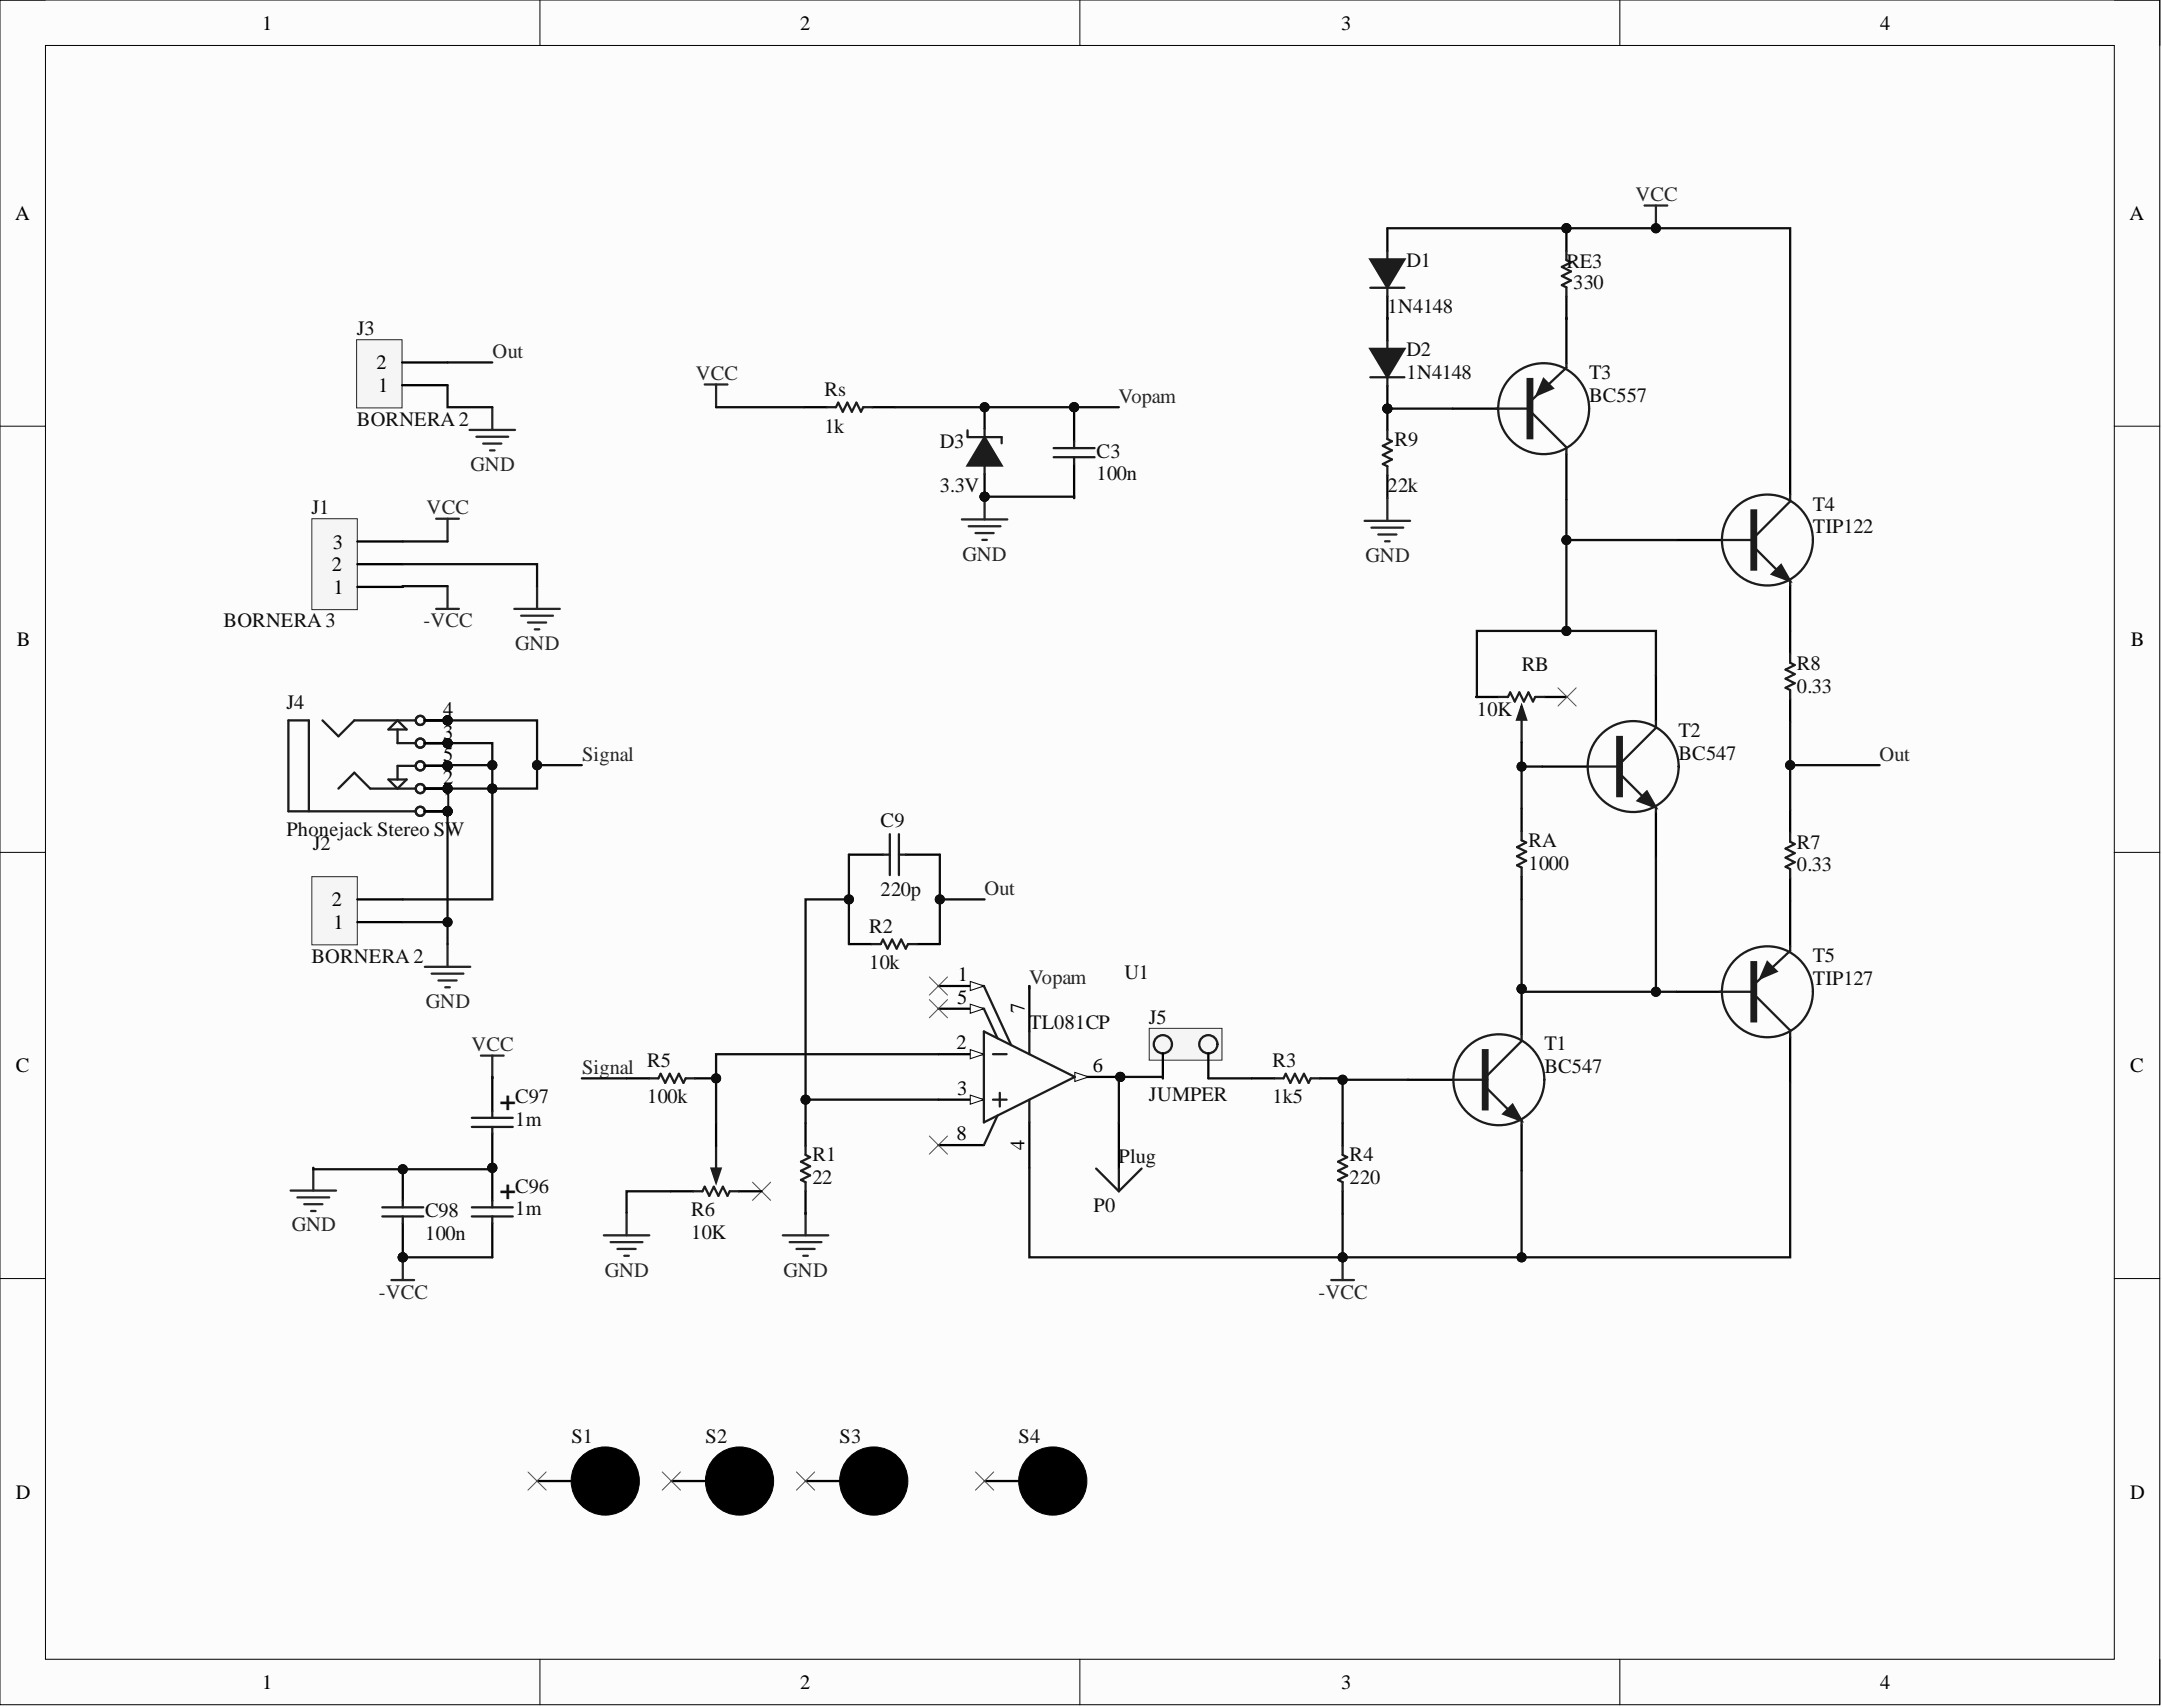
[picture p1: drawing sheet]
<svg xmlns="http://www.w3.org/2000/svg" width="241mm" height="190mm" viewBox="0 0 241 190" stroke-linecap="round" stroke-linejoin="round" font-family="sans-serif">
<defs><g id="words">
<g font-size="3.2" fill="#0e0e0e">
<text x="55.7" y="124">+</text>
<text x="55.7" y="133.9">+</text>
</g>
<g font-size="2.3">
<text x="29.3" y="3.3">1</text>
<text x="89.3" y="3.3">2</text>
<text x="149.7" y="3.3">3</text>
<text x="209.8" y="3.3">4</text>
<text x="1.7" y="24.5">A</text>
<text x="237.7" y="24.5">A</text>
<text x="42" y="41.2">2</text>
<text x="42.2" y="43.7">1</text>
<text x="37" y="63.8">2</text>
<text x="37.1" y="61.2">3</text>
<text x="37.2" y="66.3">1</text>
<text x="1.9" y="72.1">B</text>
<text x="237.8" y="72.1">B</text>
<text x="49.5" y="82.4">3</text>
<text x="49.5" y="79.9">4</text>
<text x="49.5" y="85">5</text>
<text x="49.5" y="87.5">2</text>
<text x="49.5" y="90.1">1</text>
<text x="37" y="101.1">2</text>
<text x="37.2" y="103.7">1</text>
<text x="106.8" y="112">5</text>
<text x="106.9" y="109.5">1</text>
<text x="114.4" y="113" transform="rotate(-90 114.4 113)">7</text>
<text x="1.8" y="119.6">C</text>
<text x="106.7" y="117.1">2</text>
<text x="122" y="119.6">6</text>
<text x="237.8" y="119.6">C</text>
<text x="106.8" y="122.2">3</text>
<text x="106.7" y="127.3">8</text>
<text x="114.4" y="128.4" transform="rotate(-90 114.4 128.4)">4</text>
<text x="1.8" y="167.2">D</text>
<text x="237.8" y="167.2">D</text>
<text x="29.3" y="188.5">1</text>
<text x="89.3" y="188.5">2</text>
<text x="149.7" y="188.5">3</text>
<text x="209.8" y="188.5">4</text>
</g>
<g font-size="2.3" fill="#262626">
<text x="182.5" y="22.4">VCC</text>
<text x="55" y="39.9">Out</text>
<text x="77.6" y="42.4">VCC</text>
<text x="124.8" y="45">Vopam</text>
<text x="52.5" y="52.6">GND</text>
<text x="47.6" y="57.4">VCC</text>
<text x="107.4" y="62.6">GND</text>
<text x="152.4" y="62.7">GND</text>
<text x="47.3" y="70">-VCC</text>
<text x="57.5" y="72.5">GND</text>
<text x="65" y="84.9">Signal</text>
<text x="209.8" y="84.9">Out</text>
<text x="109.9" y="99.9">Out</text>
<text x="47.5" y="112.5">GND</text>
<text x="114.9" y="109.8">Vopam</text>
<text x="52.6" y="117.3">VCC</text>
<text x="65" y="119.8">Signal</text>
<text x="32.6" y="137.4">GND</text>
<text x="67.5" y="142.5">GND</text>
<text x="87.5" y="142.5">GND</text>
<text x="42.3" y="144.9">-VCC</text>
<text x="147.2" y="144.9">-VCC</text>
</g>
<g font-size="2.3" fill="#0e0e0e">
<text x="157" y="29.8">D1</text>
<text x="174.8" y="29.9">RE3</text>
<text x="154.9" y="34.9">1N4148</text>
<text x="175.6" y="32.3">330</text>
<text x="39.8" y="37.4">J3</text>
<text x="157" y="39.7">D2</text>
<text x="39.8" y="47.5">BORNERA 2</text>
<text x="92" y="44.2">Rs</text>
<text x="157" y="42.3">1N4148</text>
<text x="177.4" y="42.3">T3</text>
<text x="177.4" y="44.8">BC557</text>
<text x="92" y="48.3">1k</text>
<text x="104.9" y="50">D3</text>
<text x="122.4" y="51.1">C3</text>
<text x="122.4" y="53.6">100n</text>
<text x="155.6" y="49.8">R9</text>
<text x="34.8" y="57.4">J1</text>
<text x="104.9" y="55">3.3V</text>
<text x="154.9" y="55">22k</text>
<text x="202.3" y="57">T4</text>
<text x="202.3" y="59.5">TIP122</text>
<text x="25" y="69.9">BORNERA 3</text>
<text x="169.8" y="74.9">RB</text>
<text x="200.5" y="74.7">R8</text>
<text x="200.5" y="77.3">0.33</text>
<text x="32" y="79.1">J4</text>
<text x="164.8" y="79.9">10K</text>
<text x="187.3" y="82.3">T2</text>
<text x="187.3" y="84.8">BC547</text>
<text x="32" y="93.3">Phonejack Stereo SW</text>
<text x="34.9" y="94.9">J2</text>
<text x="98.3" y="92.3">C9</text>
<text x="170.6" y="94.5">RA</text>
<text x="200.5" y="94.7">R7</text>
<text x="98.3" y="99.9">220p</text>
<text x="170.6" y="97.1">1000</text>
<text x="200.5" y="97.2">0.33</text>
<text x="34.8" y="107.5">BORNERA 2</text>
<text x="97" y="104.1">R2</text>
<text x="202.3" y="107.4">T5</text>
<text x="97" y="108.1">10k</text>
<text x="125.5" y="109.2">U1</text>
<text x="202.3" y="109.9">TIP127</text>
<text x="72.2" y="119.1">R5</text>
<text x="114.9" y="114.8">TL081CP</text>
<text x="128.2" y="114.2">J5</text>
<text x="142" y="119.1">R3</text>
<text x="172.4" y="117.2">T1</text>
<text x="172.4" y="119.7">BC547</text>
<text x="57.5" y="123.1">C97</text>
<text x="57.5" y="125.6">1m</text>
<text x="72.2" y="123.1">100k</text>
<text x="128.2" y="122.9">JUMPER</text>
<text x="142" y="123.1">1k5</text>
<text x="90.7" y="129.6">R1</text>
<text x="124.8" y="129.8">Plug</text>
<text x="150.6" y="129.6">R4</text>
<text x="47.4" y="135.8">C98</text>
<text x="57.5" y="133.1">C96</text>
<text x="57.5" y="135.6">1m</text>
<text x="77.1" y="135.7">R6</text>
<text x="90.7" y="132.2">22</text>
<text x="122" y="135.2">P0</text>
<text x="150.6" y="132.2">220</text>
<text x="47.4" y="138.3">100n</text>
<text x="77.1" y="138.2">10K</text>
<text x="63.8" y="161">S1</text>
<text x="78.7" y="161">S2</text>
<text x="93.7" y="161">S3</text>
<text x="113.7" y="161">S4</text>
</g>
</g></defs>
<path d="M0 0h241.1v190.2h-241.1z" fill-rule="evenodd" fill="#fcfcfc"/>
<path d="M0 0h241.1v190.2h-241.1z" fill="none" stroke="#000" stroke-width=".11"/>
<path d="M5.1 5.1h230.9v180.1h-230.9z" fill-rule="evenodd" fill="#fcfcfc"/>
<g fill="none" stroke="#000" stroke-width=".11">
<path d="M0 0h5.1M5.1 5.1h230.9v180.1h-230.9zM60.3 0v5.1M120.5 0v5.1M180.8 0v5.1M236 0h5.1v5.1M0 47.6h5.1M236 47.6h5.1M0 95.1h5.1M236 95.1h5.1M0 142.7h5.1M236 142.7h5.1"/>
<path d="M60.3 185.2v5M120.5 185.2v5M180.8 185.2v5M241.1 185.2v5"/>
</g>
<path d="M154.8 45.4v2.6M154.8 53.1v2.5" fill="none" stroke="#000" stroke-width=".25"/>
<path d="M154.8 48v1l.6 .2-1.1 .6 1.1 .5-1.1 .5 1.1 .5-1.1 .5 .5 .2v1.1" fill="none" stroke="#1c1c1c" stroke-width=".25"/>
<circle cx="174.8" cy="25.5" r=".51" fill="#0e0e0e"/>
<circle cx="174.8" cy="25.5" r=".51" fill="none" stroke="#0e0e0e" stroke-width=".11"/>
<path d="M174.8 25.5v2.5" fill="none" stroke="#000" stroke-width=".25"/>
<circle cx="174.8" cy="25.5" r=".51" fill="#0e0e0e"/>
<circle cx="174.8" cy="25.5" r=".51" fill="none" stroke="#0e0e0e" stroke-width=".11"/>
<g fill="none" stroke="#000" stroke-width=".25">
<path d="M174.8 33.1v2.5M89.7 45.4h2.6M97.4 45.4h2.5M199.8 70.4v2.6M199.8 78v2.6M94.7 95.4h3.9M101.1 95.4h3.8M169.8 90.2v2.6M169.8 97.8v2.6M199.8 90.4v2.5M199.8 98v2.5M94.7 105.4h2.6"/>
<path d="M102.4 105.4h2.5M69.9 120.3h2.6M77.5 120.3h2.6M89.9 125.3v2.6M89.9 132.9v2.6M139.7 120.3h2.5M147.3 120.3h2.5M149.8 125.3v2.6M149.8 132.9v2.6"/>
</g>
<g fill="none" stroke="#1c1c1c" stroke-width=".25">
<path d="M174.8 28v1l.5 .3-1 .5 1 .5-1 .5 1 .5-1 .5 .5 .3v1M92.3 45.4h1l.3-.5 .5 1.1 .5-1.1 .5 1.1 .5-1.1 .5 1.1 .2-.6h1.1M199.8 73v1l.5 .2-1 .5 1 .5-1 .5 1 .5-1 .6 .5 .2v1M98.6 95.4h.7M99.3 93.1v4.6M100.3 95.4h.8M100.3 93.1v4.6M169.8 92.8v1l.5 .2-1 .5 1 .5-1 .6 1 .5-1 .5 .5 .2v1M199.8 92.9v1l.5 .3-1 .5 1 .5-1 .5 1 .5-1 .5 .5 .3v1M97.3 105.4h1l.3-.5 .5 1 .5-1 .5 1 .5-1 .5 1 .2-.5h1.1M72.5 120.3h1l.2-.5 .5 1 .6-1 .5 1 .5-1 .5 1 .2-.5h1M89.9 127.9v1l.5 .2-1 .5 1 .6-1 .5 1 .5-1 .5 .5 .2v1"/>
<path d="M142.2 120.3h1.1l.2-.5 .5 1 .5-1 .5 1 .5-1 .5 1 .3-.5h1M149.8 127.9v1l.6 .2-1.1 .5 1.1 .6-1.1 .5 1.1 .5-1.1 .5 .5 .2v1"/>
</g>
<circle cx="119.9" cy="45.4" r=".51" fill="#0e0e0e"/>
<circle cx="119.9" cy="45.4" r=".51" fill="none" stroke="#0e0e0e" stroke-width=".11"/>
<path d="M119.9 45.4v3.8M119.9 51.8v3.8" fill="none" stroke="#000" stroke-width=".25"/>
<circle cx="119.9" cy="45.4" r=".51" fill="#0e0e0e"/>
<circle cx="119.9" cy="45.4" r=".51" fill="none" stroke="#0e0e0e" stroke-width=".11"/>
<path d="M117.6 50h4.6M117.6 51h4.6M119.9 49.2v.8M119.9 51v.8" fill="none" stroke="#1c1c1c" stroke-width=".25"/>
<circle cx="109.9" cy="55.4" r=".51" fill="#0e0e0e"/>
<circle cx="109.9" cy="55.4" r=".51" fill="none" stroke="#0e0e0e" stroke-width=".11"/>
<path d="M109.9 52.9v2.5" fill="none" stroke="#000" stroke-width=".25"/>
<circle cx="109.9" cy="55.4" r=".51" fill="#0e0e0e"/>
<circle cx="109.9" cy="55.4" r=".51" fill="none" stroke="#0e0e0e" stroke-width=".11"/>
<path d="M109.9 45.3v2.5" fill="none" stroke="#000" stroke-width=".25"/>
<path d="M108 48.8h3.8" fill="none" stroke="#1c1c1c" stroke-width=".25"/>
<path d="M109.9 48.8l1.9 3.2h-3.8z" fill="#1c1c1c"/>
<path d="M108 48v.7M109.9 48.8l1.9 3.2h-3.8zM109.9 47.8v1M109.9 52v.9M111.8 48.8v.7" fill="none" stroke="#1c1c1c" stroke-width=".25"/>
<path d="M107.4 58h5M108.1 58.7h3.6M108.9 59.5h2M109.9 55.4v2.6M109.6 60.3h.5" fill="none" stroke="#262626" stroke-width=".25"/>
<circle cx="109.9" cy="55.4" r=".51" fill="#0e0e0e"/>
<circle cx="109.9" cy="55.4" r=".51" fill="none" stroke="#0e0e0e" stroke-width=".11"/>
<path d="M78.7 42.9h2.5M79.9 42.9v2.5M67.4 137.9h5.1M68.2 138.6h3.5M68.9 139.4h2M69.9 135.3v2.6M87.4 137.9h5M88.1 138.6h3.6M88.9 139.4h2M89.9 135.3v2.6M69.7 140.1h.5M89.7 140.1h.5" fill="none" stroke="#262626" stroke-width=".25"/>
<path d="M34.8 57.9h5.1v10.1h-5.1z" fill-rule="evenodd" fill="#f5f5f5"/>
<path d="M34.8 57.9h5.1v10.1h-5.1z" fill="none" stroke="#262626" stroke-width=".11"/>
<path d="M39.9 65.5h5.1M39.9 63h5.1M39.9 60.4h5.1" fill="none" stroke="#000" stroke-width=".25"/>
<path d="M57.4 68h5.1M58.2 68.7h3.5M58.9 69.5h2.1M59.7 70.2h.5M59.9 65.4v2.6" fill="none" stroke="#262626" stroke-width=".25"/>
<path d="M34.8 97.8h5.1v7.6h-5.1z" fill-rule="evenodd" fill="#f5f5f5"/>
<path d="M34.8 97.8h5.1v7.6h-5.1z" fill="none" stroke="#262626" stroke-width=".11"/>
<path d="M39.9 102.9h5.1M39.9 100.4h5.1" fill="none" stroke="#000" stroke-width=".25"/>
<path d="M48.7 57.9h2.5M49.9 57.9v2.5M48.7 68h2.5M49.9 65.4v2.6M47.4 107.9h5.1M48.2 108.7h3.5M48.9 109.4h2.1M49.7 110.2h.5M49.9 105.4v2.5M148.6 142.9h2.5M149.8 140.3v2.6" fill="none" stroke="#262626" stroke-width=".25"/>
<circle cx="149.8" cy="140.3" r=".51" fill="#0e0e0e"/>
<circle cx="149.8" cy="140.3" r=".51" fill="none" stroke="#0e0e0e" stroke-width=".11"/>
<path d="M184.8 75.4v5.1M172.1 85.5h5.1M184.8 90.6v5.1" fill="none" stroke="#000" stroke-width=".25"/>
<path d="M177.2 85.5h3.8M181 86.6l2.3 2.2M184.8 80.5v.7l-3.8 3.8M184.8 90.1v.5" fill="none" stroke="#1c1c1c" stroke-width=".25"/>
<path d="M180.5 82.3h.5v6.5h-.5z" fill-rule="evenodd" fill="#1c1c1c"/>
<path d="M180.5 82.3h.5v6.5h-.5z" fill="none" stroke="#1c1c1c" stroke-width=".25"/>
<path d="M182.8 89.4l1-1.1 1 1.8z" fill="#1c1c1c"/>
<g fill="none" stroke="#1c1c1c" stroke-width=".25">
<path d="M182.8 89.4l1-1.1 1 1.8z"/>
<circle cx="182.3" cy="85.5" r="5.1"/>
</g>
<path d="M183.5 22.9h2.6M184.8 22.9v2.6" fill="none" stroke="#262626" stroke-width=".25"/>
<circle cx="184.8" cy="25.5" r=".51" fill="#0e0e0e"/>
<circle cx="184.8" cy="25.5" r=".51" fill="none" stroke="#0e0e0e" stroke-width=".11"/>
<path d="M154.8 25.5v2.5M154.8 33.1v2.5" fill="none" stroke="#000" stroke-width=".25"/>
<path d="M152.9 32.1h3.8" fill="none" stroke="#1c1c1c" stroke-width=".25"/>
<path d="M152.9 28.9h3.8l-1.9 3.2z" fill="#1c1c1c"/>
<path d="M152.9 28.9h3.8l-1.9 3.2zM154.8 28v.9M154.8 32.1v1" fill="none" stroke="#1c1c1c" stroke-width=".25"/>
<circle cx="154.8" cy="45.6" r=".51" fill="#0e0e0e"/>
<circle cx="154.8" cy="45.6" r=".51" fill="none" stroke="#0e0e0e" stroke-width=".11"/>
<path d="M154.8 35.5v2.5M154.8 43.1v2.5" fill="none" stroke="#000" stroke-width=".25"/>
<circle cx="154.8" cy="45.6" r=".51" fill="#0e0e0e"/>
<circle cx="154.8" cy="45.6" r=".51" fill="none" stroke="#0e0e0e" stroke-width=".11"/>
<path d="M152.9 42.1h3.8" fill="none" stroke="#1c1c1c" stroke-width=".25"/>
<path d="M152.9 38.9h3.8l-1.9 3.2z" fill="#1c1c1c"/>
<g fill="none" stroke="#1c1c1c" stroke-width=".25">
<path d="M152.9 38.9h3.8l-1.9 3.2zM154.8 38v.9M154.8 42.1v1"/>
<circle cx="172.3" cy="45.6" r="5.1"/>
</g>
<path d="M152.3 58.1h5.1M153.1 58.9h3.5M153.8 59.6h2.1M154.8 55.6v2.5M154.6 60.4h.5" fill="none" stroke="#262626" stroke-width=".25"/>
<path d="M174.8 35.5v5M162.1 45.6h5.1M174.8 50.7v5.1" fill="none" stroke="#000" stroke-width=".25"/>
<path d="M170.5 42.3h.5v6.6h-.5z" fill-rule="evenodd" fill="#1c1c1c"/>
<path d="M170.5 42.3h.5v6.6h-.5z" fill="none" stroke="#1c1c1c" stroke-width=".25"/>
<path d="M172.3 42.3l1 1-1.8 .8z" fill="#1c1c1c"/>
<path d="M167 45.6h3.5M171 46.1l3.8 3.8v.8M172.3 42.3l1 1-1.8 .8zM174.8 40.5v.5l-3.8 3.6M199.8 55.2v.8l-3.8 3.8M192.2 60.3h3.8M196 61.3l2.3 2.3M199.8 64.8v.5" fill="none" stroke="#1c1c1c" stroke-width=".25"/>
<path d="M199.8 50.1v5.1M187.1 60.3h5.1M199.8 65.3v5.1" fill="none" stroke="#000" stroke-width=".25"/>
<path d="M195.5 57h.5v6.6h-.5z" fill-rule="evenodd" fill="#1c1c1c"/>
<path d="M195.5 57h.5v6.6h-.5z" fill="none" stroke="#1c1c1c" stroke-width=".25"/>
<path d="M197.8 64.1l1-1 1 1.7z" fill="#1c1c1c"/>
<g fill="none" stroke="#1c1c1c" stroke-width=".25">
<path d="M197.8 64.1l1-1 1 1.7z"/>
<circle cx="197.3" cy="60.3" r="5.1"/>
<circle cx="197.3" cy="110.7" r="5.1"/>
</g>
<path d="M187.1 110.7h5.1M199.8 100.5v5.1M199.8 115.8v5" fill="none" stroke="#000" stroke-width=".25"/>
<path d="M195.5 107.4h.5v6.6h-.5z" fill-rule="evenodd" fill="#1c1c1c"/>
<path d="M195.5 107.4h.5v6.6h-.5z" fill="none" stroke="#1c1c1c" stroke-width=".25"/>
<path d="M197.3 107.4l1 1-1.8 .8z" fill="#1c1c1c"/>
<path d="M191.9 110.7h3.6M196 111.2l3.8 3.8v.8M197.3 107.4l1 1-1.8 .8zM199.8 105.6v.5l-3.8 3.6" fill="none" stroke="#1c1c1c" stroke-width=".25"/>
<path d="M39.8 37.9h5.1v7.6h-5.1z" fill-rule="evenodd" fill="#f5f5f5"/>
<path d="M39.8 37.9h5.1v7.6h-5.1z" fill="none" stroke="#262626" stroke-width=".11"/>
<path d="M44.9 43h5M44.9 40.4h5" fill="none" stroke="#000" stroke-width=".25"/>
<path d="M52.4 48h5.1M53.2 48.7h3.5M53.9 49.5h2.1M54.7 50.3h.5M54.9 45.4v2.6" fill="none" stroke="#262626" stroke-width=".25"/>
<circle cx="125" cy="120.2" r=".51" fill="#0e0e0e"/>
<circle cx="125" cy="120.2" r=".51" fill="none" stroke="#0e0e0e" stroke-width=".11"/>
<path d="M104.7 110h5.1" fill="none" stroke="#000" stroke-width=".25"/>
<path d="M108.3 109.5l1.5 .5-1.5 .5z" fill="#fbfbfb"/>
<path d="M108.3 109.5l1.5 .5-1.5 .5z" fill="none" stroke="#000" stroke-width=".11"/>
<path d="M104.7 117.6h5.1" fill="none" stroke="#000" stroke-width=".25"/>
<path d="M108.3 117.1l1.5 .5-1.5 .6z" fill="#fbfbfb"/>
<path d="M108.3 117.1l1.5 .5-1.5 .6z" fill="none" stroke="#000" stroke-width=".11"/>
<path d="M104.7 122.7h5.1" fill="none" stroke="#000" stroke-width=".25"/>
<path d="M108.3 122.2l1.5 .5-1.5 .5z" fill="#fbfbfb"/>
<path d="M108.3 122.2l1.5 .5-1.5 .5z" fill="none" stroke="#000" stroke-width=".11"/>
<path d="M104.7 112.6h5.1M114.9 125.3v5" fill="none" stroke="#000" stroke-width=".25"/>
<path d="M108.3 112.1l1.5 .5-1.5 .5z" fill="#fbfbfb"/>
<path d="M108.3 112.1l1.5 .5-1.5 .5z" fill="none" stroke="#000" stroke-width=".11"/>
<path d="M120 120.2h5" fill="none" stroke="#000" stroke-width=".25"/>
<path d="M120 119.7l1.5 .5-1.5 .5z" fill="#fbfbfb"/>
<path d="M120 119.7l1.5 .5-1.5 .5z" fill="none" stroke="#000" stroke-width=".11"/>
<circle cx="125" cy="120.2" r=".51" fill="#0e0e0e"/>
<circle cx="125" cy="120.2" r=".51" fill="none" stroke="#0e0e0e" stroke-width=".11"/>
<path d="M114.9 110v5.1M104.7 127.8h5.1" fill="none" stroke="#000" stroke-width=".25"/>
<path d="M169.8 80.3v2.6M109.8 115.1l10.2 5.1-10.2 5.1zM109.8 112.6l1.5 3.3M109.8 110l3.1 6.6M110.8 117.6h1.5M114.9 115.1v2.5M110.8 122.7h1.5M111.3 124.5l-1.5 3.3M111.6 122v1.5M114.9 122.7v2.6" fill="none" stroke="#1c1c1c" stroke-width=".25"/>
<path d="M103.7 109l2.1 2.1M103.7 111.6l2.1 2M105.8 109l-2.1 2.1M105.8 111.6l-2.1 2M103.7 126.8l2.1 2M105.8 126.8l-2.1 2" fill="none" stroke="#4c4c4c" stroke-width=".11"/>
<path d="M169.8 78.8l.5 1.5h-1z" fill="#1c1c1c"/>
<path d="M167.3 77.8h1l.3-.5 .5 1 .5-1 .5 1 .5-1 .5 1 .2-.5h1.1M169.8 78.8l.5 1.5h-1z" fill="none" stroke="#1c1c1c" stroke-width=".25"/>
<path d="M164.7 77.8h2.6M172.4 77.8h2.5M169.8 82.9v2.5" fill="none" stroke="#000" stroke-width=".25"/>
<circle cx="45" cy="140.3" r=".51" fill="#0e0e0e"/>
<circle cx="45" cy="140.3" r=".51" fill="none" stroke="#0e0e0e" stroke-width=".11"/>
<path d="M45 136.5v3.8" fill="none" stroke="#000" stroke-width=".25"/>
<circle cx="45" cy="140.3" r=".51" fill="#0e0e0e"/>
<circle cx="45" cy="140.3" r=".51" fill="none" stroke="#0e0e0e" stroke-width=".11"/>
<path d="M45 130.2v3.8" fill="none" stroke="#000" stroke-width=".25"/>
<path d="M42.7 134.7h4.5M42.7 135.8h4.5M45 134v.7M45 135.8v.7" fill="none" stroke="#1c1c1c" stroke-width=".25"/>
<path d="M53.7 117.8h2.5M54.9 117.8v2.5M32.4 132.9h5.1M33.2 133.6h3.5M34 134.4h2M34.7 135.1h.5M35 130.3v2.6M43.7 142.9h2.5M45 140.3v2.6" fill="none" stroke="#262626" stroke-width=".25"/>
<circle cx="45" cy="140.3" r=".51" fill="#0e0e0e"/>
<circle cx="45" cy="140.3" r=".51" fill="none" stroke="#0e0e0e" stroke-width=".11"/>
<path d="M173.9 76.8l2 2M175.9 76.8l-2 2M84 131.9l2 2.1M86 131.9l-2 2.1M58.9 164.3l2.1 2M61 164.3l-2.1 2M73.9 164.3l2 2M75.9 164.3l-2 2M88.9 164.3l2 2M90.9 164.3l-2 2M108.9 164.3l2 2M110.9 164.3l-2 2" fill="none" stroke="#4c4c4c" stroke-width=".11"/>
<g fill="#000">
<circle cx="67.6" cy="165.3" r="3.8"/>
<circle cx="82.5" cy="165.3" r="3.8"/>
<circle cx="97.5" cy="165.3" r="3.8"/>
<circle cx="117.5" cy="165.3" r="3.8"/>
</g>
<g fill="none" stroke="#000" stroke-width=".11">
<circle cx="67.6" cy="165.3" r="3.8"/>
<circle cx="82.5" cy="165.3" r="3.8"/>
<circle cx="97.5" cy="165.3" r="3.8"/>
<circle cx="117.5" cy="165.3" r="3.8"/>
</g>
<path d="M124.9 125.3v5.1M59.9 165.3h7.7M74.9 165.3h7.6M89.9 165.3h7.6M109.9 165.3h7.6" fill="none" stroke="#000" stroke-width=".25"/>
<path d="M122.3 130.4l2.6 2.5M124.9 130.4v2.5M127.4 130.4l-2.5 2.5" fill="none" stroke="#1c1c1c" stroke-width=".25"/>
<path d="M128.3 114.8h8.1v3.5h-8.1z" fill-rule="evenodd" fill="#f5f5f5"/>
<path d="M128.3 114.8h8.1v3.5h-8.1z" fill="none" stroke="#262626" stroke-width=".11"/>
<g fill="none" stroke="#1c1c1c" stroke-width=".25">
<circle cx="129.8" cy="116.5" r="1.01"/>
<circle cx="134.9" cy="116.5" r="1.01"/>
</g>
<path d="M129.8 117.6v2.7M134.9 117.6v2.7" fill="none" stroke="#000" stroke-width=".25"/>
<circle cx="169.8" cy="110.4" r=".51" fill="#0e0e0e"/>
<circle cx="169.8" cy="110.4" r=".51" fill="none" stroke="#0e0e0e" stroke-width=".11"/>
<path d="M169.8 110.4v5M157.1 120.5h5.1" fill="none" stroke="#000" stroke-width=".25"/>
<circle cx="169.8" cy="110.4" r=".51" fill="#0e0e0e"/>
<circle cx="169.8" cy="110.4" r=".51" fill="none" stroke="#0e0e0e" stroke-width=".11"/>
<path d="M169.8 125.6v5" fill="none" stroke="#000" stroke-width=".25"/>
<path d="M169.8 115.4v.8l-3.8 3.8M162.2 120.5h3.8M166 121.5l2.3 2.3M169.8 125.1v.5" fill="none" stroke="#1c1c1c" stroke-width=".25"/>
<path d="M165.5 117.2h.5v6.6h-.5z" fill-rule="evenodd" fill="#1c1c1c"/>
<path d="M165.5 117.2h.5v6.6h-.5z" fill="none" stroke="#1c1c1c" stroke-width=".25"/>
<path d="M167.8 124.3l1-1 1 1.8z" fill="#1c1c1c"/>
<g fill="none" stroke="#1c1c1c" stroke-width=".25">
<path d="M79.9 127.9v2.5M167.8 124.3l1-1 1 1.8z"/>
<circle cx="167.3" cy="120.5" r="5.1"/>
</g>
<path d="M79.4 130.4h1l-.5 1.5z" fill="#1c1c1c"/>
<path d="M77.4 132.9h1l.3-.5 .5 1.1 .5-1.1 .5 1.1 .5-1.1 .5 1.1 .2-.6h1.1M79.4 130.4h1l-.5 1.5z" fill="none" stroke="#1c1c1c" stroke-width=".25"/>
<path d="M74.8 132.9h2.6M79.9 125.3v2.6M82.5 132.9h2.5" fill="none" stroke="#000" stroke-width=".25"/>
<circle cx="49.9" cy="82.9" r=".51" fill="#0e0e0e"/>
<circle cx="49.9" cy="82.9" r=".51" fill="none" stroke="#0e0e0e" stroke-width=".11"/>
<circle cx="49.9" cy="85.5" r=".51" fill="#0e0e0e"/>
<circle cx="49.9" cy="85.5" r=".51" fill="none" stroke="#0e0e0e" stroke-width=".11"/>
<circle cx="49.9" cy="80.4" r=".51" fill="#0e0e0e"/>
<circle cx="49.9" cy="80.4" r=".51" fill="none" stroke="#0e0e0e" stroke-width=".11"/>
<circle cx="49.9" cy="88" r=".51" fill="#0e0e0e"/>
<circle cx="49.9" cy="88" r=".51" fill="none" stroke="#0e0e0e" stroke-width=".11"/>
<circle cx="49.9" cy="90.5" r=".51" fill="#0e0e0e"/>
<circle cx="49.9" cy="90.5" r=".51" fill="none" stroke="#0e0e0e" stroke-width=".11"/>
<circle cx="49.9" cy="82.9" r=".51" fill="#0e0e0e"/>
<circle cx="49.9" cy="82.9" r=".51" fill="none" stroke="#0e0e0e" stroke-width=".11"/>
<circle cx="49.9" cy="85.5" r=".51" fill="#0e0e0e"/>
<circle cx="49.9" cy="85.5" r=".51" fill="none" stroke="#0e0e0e" stroke-width=".11"/>
<circle cx="49.9" cy="80.4" r=".51" fill="#0e0e0e"/>
<circle cx="49.9" cy="80.4" r=".51" fill="none" stroke="#0e0e0e" stroke-width=".11"/>
<circle cx="49.9" cy="88" r=".51" fill="#0e0e0e"/>
<circle cx="49.9" cy="88" r=".51" fill="none" stroke="#0e0e0e" stroke-width=".11"/>
<circle cx="49.9" cy="90.5" r=".51" fill="#0e0e0e"/>
<circle cx="49.9" cy="90.5" r=".51" fill="none" stroke="#0e0e0e" stroke-width=".11"/>
<circle cx="49.9" cy="82.9" r=".51" fill="#0e0e0e"/>
<circle cx="49.9" cy="82.9" r=".51" fill="none" stroke="#0e0e0e" stroke-width=".11"/>
<circle cx="49.9" cy="85.5" r=".51" fill="#0e0e0e"/>
<circle cx="49.9" cy="85.5" r=".51" fill="none" stroke="#0e0e0e" stroke-width=".11"/>
<circle cx="49.9" cy="80.4" r=".51" fill="#0e0e0e"/>
<circle cx="49.9" cy="80.4" r=".51" fill="none" stroke="#0e0e0e" stroke-width=".11"/>
<circle cx="49.9" cy="88" r=".51" fill="#0e0e0e"/>
<circle cx="49.9" cy="88" r=".51" fill="none" stroke="#0e0e0e" stroke-width=".11"/>
<circle cx="49.9" cy="90.5" r=".51" fill="#0e0e0e"/>
<circle cx="49.9" cy="90.5" r=".51" fill="none" stroke="#0e0e0e" stroke-width=".11"/>
<path d="M47.4 82.9h2.5" fill="none" stroke="#000" stroke-width=".25"/>
<circle cx="49.9" cy="82.9" r=".51" fill="#0e0e0e"/>
<circle cx="49.9" cy="82.9" r=".51" fill="none" stroke="#0e0e0e" stroke-width=".11"/>
<path d="M47.4 85.5h2.5" fill="none" stroke="#000" stroke-width=".25"/>
<circle cx="49.9" cy="85.5" r=".51" fill="#0e0e0e"/>
<circle cx="49.9" cy="85.5" r=".51" fill="none" stroke="#0e0e0e" stroke-width=".11"/>
<path d="M47.4 80.4h2.5" fill="none" stroke="#000" stroke-width=".25"/>
<circle cx="49.9" cy="80.4" r=".51" fill="#0e0e0e"/>
<circle cx="49.9" cy="80.4" r=".51" fill="none" stroke="#0e0e0e" stroke-width=".11"/>
<path d="M47.4 88h2.5" fill="none" stroke="#000" stroke-width=".25"/>
<circle cx="49.9" cy="88" r=".51" fill="#0e0e0e"/>
<circle cx="49.9" cy="88" r=".51" fill="none" stroke="#0e0e0e" stroke-width=".11"/>
<path d="M47.4 90.5h2.5" fill="none" stroke="#000" stroke-width=".25"/>
<circle cx="49.9" cy="90.5" r=".51" fill="#0e0e0e"/>
<circle cx="49.9" cy="90.5" r=".51" fill="none" stroke="#0e0e0e" stroke-width=".11"/>
<g fill="none" stroke="#1c1c1c" stroke-width=".25">
<path d="M34.5 90.5v-10.1h-2.3v10.1h14.2M36 80.4l1.8 1.8 1.7-1.8h6.9M37.8 88l1.7-1.8 1.8 1.8h5.1M43.4 87h2l-1 1zM43.4 81.4l1-1 1 1zM44.4 81.4v1.5h2M46.4 85.5h-2v1.5"/>
<circle cx="46.9" cy="90.5" r=".51"/>
<circle cx="46.9" cy="85.5" r=".51"/>
<circle cx="46.9" cy="88" r=".51"/>
<circle cx="46.9" cy="80.4" r=".51"/>
<circle cx="46.9" cy="82.9" r=".51"/>
</g>
<path d="M47.4 82.9h2.5" fill="none" stroke="#000" stroke-width=".25"/>
<circle cx="49.9" cy="82.9" r=".51" fill="#0e0e0e"/>
<circle cx="49.9" cy="82.9" r=".51" fill="none" stroke="#0e0e0e" stroke-width=".11"/>
<path d="M47.4 85.5h2.5" fill="none" stroke="#000" stroke-width=".25"/>
<circle cx="49.9" cy="85.5" r=".51" fill="#0e0e0e"/>
<circle cx="49.9" cy="85.5" r=".51" fill="none" stroke="#0e0e0e" stroke-width=".11"/>
<path d="M47.4 80.4h2.5" fill="none" stroke="#000" stroke-width=".25"/>
<circle cx="49.9" cy="80.4" r=".51" fill="#0e0e0e"/>
<circle cx="49.9" cy="80.4" r=".51" fill="none" stroke="#0e0e0e" stroke-width=".11"/>
<path d="M47.4 88h2.5" fill="none" stroke="#000" stroke-width=".25"/>
<circle cx="49.9" cy="88" r=".51" fill="#0e0e0e"/>
<circle cx="49.9" cy="88" r=".51" fill="none" stroke="#0e0e0e" stroke-width=".11"/>
<path d="M47.4 90.5h2.5" fill="none" stroke="#000" stroke-width=".25"/>
<circle cx="49.9" cy="90.5" r=".51" fill="#0e0e0e"/>
<circle cx="49.9" cy="90.5" r=".51" fill="none" stroke="#0e0e0e" stroke-width=".11"/>
<path d="M47.4 82.9h2.5" fill="none" stroke="#000" stroke-width=".25"/>
<circle cx="49.9" cy="82.9" r=".51" fill="#0e0e0e"/>
<circle cx="49.9" cy="82.9" r=".51" fill="none" stroke="#0e0e0e" stroke-width=".11"/>
<path d="M47.4 85.5h2.5" fill="none" stroke="#000" stroke-width=".25"/>
<circle cx="49.9" cy="85.5" r=".51" fill="#0e0e0e"/>
<circle cx="49.9" cy="85.5" r=".51" fill="none" stroke="#0e0e0e" stroke-width=".11"/>
<path d="M47.4 80.4h2.5" fill="none" stroke="#000" stroke-width=".25"/>
<circle cx="49.9" cy="80.4" r=".51" fill="#0e0e0e"/>
<circle cx="49.9" cy="80.4" r=".51" fill="none" stroke="#0e0e0e" stroke-width=".11"/>
<path d="M47.4 88h2.5" fill="none" stroke="#000" stroke-width=".25"/>
<circle cx="49.9" cy="88" r=".51" fill="#0e0e0e"/>
<circle cx="49.9" cy="88" r=".51" fill="none" stroke="#0e0e0e" stroke-width=".11"/>
<path d="M47.4 90.5h2.5" fill="none" stroke="#000" stroke-width=".25"/>
<circle cx="49.9" cy="90.5" r=".51" fill="#0e0e0e"/>
<circle cx="49.9" cy="90.5" r=".51" fill="none" stroke="#0e0e0e" stroke-width=".11"/>
<circle cx="54.9" cy="130.3" r=".51" fill="#0e0e0e"/>
<circle cx="54.9" cy="130.3" r=".51" fill="none" stroke="#0e0e0e" stroke-width=".11"/>
<path d="M54.9 120.2v3.8M54.9 126.5v3.8" fill="none" stroke="#000" stroke-width=".25"/>
<circle cx="54.9" cy="130.3" r=".51" fill="#0e0e0e"/>
<circle cx="54.9" cy="130.3" r=".51" fill="none" stroke="#0e0e0e" stroke-width=".11"/>
<path d="M52.7 125.8h4.5M52.7 124.7h4.5M52.7 135.8h4.5M52.7 134.7h4.5M54.9 124v.7M54.9 125.8v.7M54.9 134v.7M54.9 135.8v.7" fill="none" stroke="#1c1c1c" stroke-width=".25"/>
<path d="M54.9 130.2v3.8M54.9 136.5v3.8" fill="none" stroke="#000" stroke-width=".25"/>
<path d="M79.9 45.4h9.8M45 63h14.9v2.4M49.9 65.4h-4.9v.1M45 102.9h4.9v2.5" fill="none" stroke="#0e0e0e" stroke-width=".25"/>
<circle cx="49.9" cy="102.9" r=".51" fill="#0e0e0e"/>
<circle cx="49.9" cy="102.9" r=".51" fill="none" stroke="#0e0e0e" stroke-width=".11"/>
<path d="M154.8 35.5v.1M174.8 35.5v.1M154.8 45.6h7.3M64.9 120.3h5" fill="none" stroke="#0e0e0e" stroke-width=".25"/>
<circle cx="154.8" cy="45.6" r=".51" fill="#0e0e0e"/>
<circle cx="154.8" cy="45.6" r=".51" fill="none" stroke="#0e0e0e" stroke-width=".11"/>
<path d="M154.8 45.4v.2" fill="none" stroke="#0e0e0e" stroke-width=".25"/>
<circle cx="154.8" cy="45.6" r=".51" fill="#0e0e0e"/>
<circle cx="154.8" cy="45.6" r=".51" fill="none" stroke="#0e0e0e" stroke-width=".11"/>
<path d="M174.8 55.8v4.5" fill="none" stroke="#0e0e0e" stroke-width=".25"/>
<circle cx="174.8" cy="60.3" r=".51" fill="#0e0e0e"/>
<circle cx="174.8" cy="60.3" r=".51" fill="none" stroke="#0e0e0e" stroke-width=".11"/>
<path d="M199.8 85.4h10" fill="none" stroke="#0e0e0e" stroke-width=".25"/>
<circle cx="199.8" cy="85.4" r=".51" fill="#0e0e0e"/>
<circle cx="199.8" cy="85.4" r=".51" fill="none" stroke="#0e0e0e" stroke-width=".11"/>
<path d="M187.1 60.3h-12.3v10.1" fill="none" stroke="#0e0e0e" stroke-width=".25"/>
<circle cx="174.8" cy="60.3" r=".51" fill="#0e0e0e"/>
<circle cx="174.8" cy="60.3" r=".51" fill="none" stroke="#0e0e0e" stroke-width=".11"/>
<circle cx="174.8" cy="70.4" r=".51" fill="#0e0e0e"/>
<circle cx="174.8" cy="70.4" r=".51" fill="none" stroke="#0e0e0e" stroke-width=".11"/>
<path d="M154.8 25.5h45v24.6M49.9 43v2.4h5M49.9 40.4h5" fill="none" stroke="#0e0e0e" stroke-width=".25"/>
<circle cx="174.8" cy="25.5" r=".51" fill="#0e0e0e"/>
<circle cx="174.8" cy="25.5" r=".51" fill="none" stroke="#0e0e0e" stroke-width=".11"/>
<circle cx="184.8" cy="25.5" r=".51" fill="#0e0e0e"/>
<circle cx="184.8" cy="25.5" r=".51" fill="none" stroke="#0e0e0e" stroke-width=".11"/>
<path d="M45 60.4h4.9M104.9 100.4h5" fill="none" stroke="#0e0e0e" stroke-width=".25"/>
<circle cx="104.9" cy="100.4" r=".51" fill="#0e0e0e"/>
<circle cx="104.9" cy="100.4" r=".51" fill="none" stroke="#0e0e0e" stroke-width=".11"/>
<path d="M104.7 122.7h-14.8v2.6" fill="none" stroke="#0e0e0e" stroke-width=".25"/>
<circle cx="89.9" cy="122.7" r=".51" fill="#0e0e0e"/>
<circle cx="89.9" cy="122.7" r=".51" fill="none" stroke="#0e0e0e" stroke-width=".11"/>
<path d="M94.7 105.4v-5h-4.8v22.3" fill="none" stroke="#0e0e0e" stroke-width=".25"/>
<circle cx="89.9" cy="122.7" r=".51" fill="#0e0e0e"/>
<circle cx="89.9" cy="122.7" r=".51" fill="none" stroke="#0e0e0e" stroke-width=".11"/>
<circle cx="94.7" cy="100.4" r=".51" fill="#0e0e0e"/>
<circle cx="94.7" cy="100.4" r=".51" fill="none" stroke="#0e0e0e" stroke-width=".11"/>
<path d="M94.7 95.4v5" fill="none" stroke="#0e0e0e" stroke-width=".25"/>
<circle cx="94.7" cy="100.4" r=".51" fill="#0e0e0e"/>
<circle cx="94.7" cy="100.4" r=".51" fill="none" stroke="#0e0e0e" stroke-width=".11"/>
<path d="M114.9 110v.4M114.9 130.3v10h34.9" fill="none" stroke="#0e0e0e" stroke-width=".25"/>
<circle cx="149.8" cy="140.3" r=".51" fill="#0e0e0e"/>
<circle cx="149.8" cy="140.3" r=".51" fill="none" stroke="#0e0e0e" stroke-width=".11"/>
<path d="M129.8 120.3v-.1h-4.9v5.1M134.9 120.3h4.8" fill="none" stroke="#0e0e0e" stroke-width=".25"/>
<circle cx="125" cy="120.2" r=".51" fill="#0e0e0e"/>
<circle cx="125" cy="120.2" r=".51" fill="none" stroke="#0e0e0e" stroke-width=".11"/>
<path d="M109.9 55.4h10v.2" fill="none" stroke="#0e0e0e" stroke-width=".25"/>
<circle cx="109.9" cy="55.4" r=".51" fill="#0e0e0e"/>
<circle cx="109.9" cy="55.4" r=".51" fill="none" stroke="#0e0e0e" stroke-width=".11"/>
<path d="M109.9 45.3v.1" fill="none" stroke="#0e0e0e" stroke-width=".25"/>
<circle cx="109.9" cy="45.4" r=".51" fill="#0e0e0e"/>
<circle cx="109.9" cy="45.4" r=".51" fill="none" stroke="#0e0e0e" stroke-width=".11"/>
<path d="M169.8 85.4v.1h2.3" fill="none" stroke="#0e0e0e" stroke-width=".25"/>
<circle cx="169.8" cy="85.5" r=".51" fill="#0e0e0e"/>
<circle cx="169.8" cy="85.5" r=".51" fill="none" stroke="#0e0e0e" stroke-width=".11"/>
<path d="M169.8 85.5v4.7" fill="none" stroke="#0e0e0e" stroke-width=".25"/>
<circle cx="169.8" cy="85.5" r=".51" fill="#0e0e0e"/>
<circle cx="169.8" cy="85.5" r=".51" fill="none" stroke="#0e0e0e" stroke-width=".11"/>
<path d="M149.8 120.5v4.8" fill="none" stroke="#0e0e0e" stroke-width=".25"/>
<circle cx="149.8" cy="120.5" r=".51" fill="#0e0e0e"/>
<circle cx="149.8" cy="120.5" r=".51" fill="none" stroke="#0e0e0e" stroke-width=".11"/>
<path d="M149.8 120.3v.2h7.3" fill="none" stroke="#0e0e0e" stroke-width=".25"/>
<circle cx="149.8" cy="120.5" r=".51" fill="#0e0e0e"/>
<circle cx="149.8" cy="120.5" r=".51" fill="none" stroke="#0e0e0e" stroke-width=".11"/>
<path d="M149.8 135.5v4.8h20" fill="none" stroke="#0e0e0e" stroke-width=".25"/>
<circle cx="149.8" cy="140.3" r=".51" fill="#0e0e0e"/>
<circle cx="149.8" cy="140.3" r=".51" fill="none" stroke="#0e0e0e" stroke-width=".11"/>
<circle cx="169.8" cy="140.3" r=".51" fill="#0e0e0e"/>
<circle cx="169.8" cy="140.3" r=".51" fill="none" stroke="#0e0e0e" stroke-width=".11"/>
<path d="M184.8 95.7v15" fill="none" stroke="#0e0e0e" stroke-width=".25"/>
<circle cx="184.8" cy="110.7" r=".51" fill="#0e0e0e"/>
<circle cx="184.8" cy="110.7" r=".51" fill="none" stroke="#0e0e0e" stroke-width=".11"/>
<path d="M199.8 120.8v19.5h-30v-9.7" fill="none" stroke="#0e0e0e" stroke-width=".25"/>
<circle cx="169.8" cy="140.3" r=".51" fill="#0e0e0e"/>
<circle cx="169.8" cy="140.3" r=".51" fill="none" stroke="#0e0e0e" stroke-width=".11"/>
<path d="M74.8 132.9h-4.9v2.4M80.1 120.3h-.2v5" fill="none" stroke="#0e0e0e" stroke-width=".25"/>
<circle cx="79.9" cy="120.3" r=".51" fill="#0e0e0e"/>
<circle cx="79.9" cy="120.3" r=".51" fill="none" stroke="#0e0e0e" stroke-width=".11"/>
<path d="M104.7 117.6h-24.8v2.7" fill="none" stroke="#0e0e0e" stroke-width=".25"/>
<circle cx="79.9" cy="120.3" r=".51" fill="#0e0e0e"/>
<circle cx="79.9" cy="120.3" r=".51" fill="none" stroke="#0e0e0e" stroke-width=".11"/>
<path d="M45 130.2v.3h-10v-.2" fill="none" stroke="#0e0e0e" stroke-width=".25"/>
<circle cx="45" cy="130.5" r=".51" fill="#0e0e0e"/>
<circle cx="45" cy="130.5" r=".51" fill="none" stroke="#0e0e0e" stroke-width=".11"/>
<path d="M45 140.3h9.9" fill="none" stroke="#0e0e0e" stroke-width=".25"/>
<circle cx="45" cy="140.3" r=".51" fill="#0e0e0e"/>
<circle cx="45" cy="140.3" r=".51" fill="none" stroke="#0e0e0e" stroke-width=".11"/>
<path d="M49.9 90.5v12.4" fill="none" stroke="#0e0e0e" stroke-width=".25"/>
<circle cx="49.9" cy="90.5" r=".51" fill="#0e0e0e"/>
<circle cx="49.9" cy="90.5" r=".51" fill="none" stroke="#0e0e0e" stroke-width=".11"/>
<circle cx="49.9" cy="102.9" r=".51" fill="#0e0e0e"/>
<circle cx="49.9" cy="102.9" r=".51" fill="none" stroke="#0e0e0e" stroke-width=".11"/>
<path d="M49.9 82.9h5v2.5h-5v.1" fill="none" stroke="#0e0e0e" stroke-width=".25"/>
<circle cx="49.9" cy="82.9" r=".51" fill="#0e0e0e"/>
<circle cx="49.9" cy="82.9" r=".51" fill="none" stroke="#0e0e0e" stroke-width=".11"/>
<circle cx="54.9" cy="85.4" r=".51" fill="#0e0e0e"/>
<circle cx="54.9" cy="85.4" r=".51" fill="none" stroke="#0e0e0e" stroke-width=".11"/>
<circle cx="49.9" cy="85.5" r=".51" fill="#0e0e0e"/>
<circle cx="49.9" cy="85.5" r=".51" fill="none" stroke="#0e0e0e" stroke-width=".11"/>
<path d="M59.9 85.4h5" fill="none" stroke="#0e0e0e" stroke-width=".25"/>
<circle cx="59.9" cy="85.4" r=".51" fill="#0e0e0e"/>
<circle cx="59.9" cy="85.4" r=".51" fill="none" stroke="#0e0e0e" stroke-width=".11"/>
<path d="M54.9 85.4v2.6M54.9 120.2v.1" fill="none" stroke="#0e0e0e" stroke-width=".25"/>
<circle cx="54.9" cy="85.4" r=".51" fill="#0e0e0e"/>
<circle cx="54.9" cy="85.4" r=".51" fill="none" stroke="#0e0e0e" stroke-width=".11"/>
<circle cx="54.9" cy="88" r=".51" fill="#0e0e0e"/>
<circle cx="54.9" cy="88" r=".51" fill="none" stroke="#0e0e0e" stroke-width=".11"/>
<path d="M54.9 88v12.4h-9.9" fill="none" stroke="#0e0e0e" stroke-width=".25"/>
<circle cx="54.9" cy="88" r=".51" fill="#0e0e0e"/>
<circle cx="54.9" cy="88" r=".51" fill="none" stroke="#0e0e0e" stroke-width=".11"/>
<path d="M54.9 130.2v.3h-9.9" fill="none" stroke="#0e0e0e" stroke-width=".25"/>
<circle cx="54.9" cy="130.3" r=".51" fill="#0e0e0e"/>
<circle cx="54.9" cy="130.3" r=".51" fill="none" stroke="#0e0e0e" stroke-width=".11"/>
<circle cx="45" cy="130.5" r=".51" fill="#0e0e0e"/>
<circle cx="45" cy="130.5" r=".51" fill="none" stroke="#0e0e0e" stroke-width=".11"/>
<path d="M49.9 80.4h10v7.6h-10" fill="none" stroke="#0e0e0e" stroke-width=".25"/>
<circle cx="49.9" cy="88" r=".51" fill="#0e0e0e"/>
<circle cx="49.9" cy="88" r=".51" fill="none" stroke="#0e0e0e" stroke-width=".11"/>
<circle cx="54.9" cy="88" r=".51" fill="#0e0e0e"/>
<circle cx="54.9" cy="88" r=".51" fill="none" stroke="#0e0e0e" stroke-width=".11"/>
<circle cx="59.9" cy="85.4" r=".51" fill="#0e0e0e"/>
<circle cx="59.9" cy="85.4" r=".51" fill="none" stroke="#0e0e0e" stroke-width=".11"/>
<circle cx="49.9" cy="80.4" r=".51" fill="#0e0e0e"/>
<circle cx="49.9" cy="80.4" r=".51" fill="none" stroke="#0e0e0e" stroke-width=".11"/>
<path d="M99.9 45.4h25" fill="none" stroke="#0e0e0e" stroke-width=".25"/>
<circle cx="119.9" cy="45.4" r=".51" fill="#0e0e0e"/>
<circle cx="119.9" cy="45.4" r=".51" fill="none" stroke="#0e0e0e" stroke-width=".11"/>
<circle cx="109.9" cy="45.4" r=".51" fill="#0e0e0e"/>
<circle cx="109.9" cy="45.4" r=".51" fill="none" stroke="#0e0e0e" stroke-width=".11"/>
<path d="M184.8 75.4v-5h-20v7.4h-.1" fill="none" stroke="#0e0e0e" stroke-width=".25"/>
<circle cx="174.8" cy="70.4" r=".51" fill="#0e0e0e"/>
<circle cx="174.8" cy="70.4" r=".51" fill="none" stroke="#0e0e0e" stroke-width=".11"/>
<path d="M169.8 100.4v10.3h17.3" fill="none" stroke="#0e0e0e" stroke-width=".25"/>
<circle cx="169.8" cy="110.4" r=".51" fill="#0e0e0e"/>
<circle cx="169.8" cy="110.4" r=".51" fill="none" stroke="#0e0e0e" stroke-width=".11"/>
<circle cx="184.8" cy="110.7" r=".51" fill="#0e0e0e"/>
<circle cx="184.8" cy="110.7" r=".51" fill="none" stroke="#0e0e0e" stroke-width=".11"/>
<path d="M104.9 95.4v10" fill="none" stroke="#0e0e0e" stroke-width=".25"/>
<circle cx="104.9" cy="100.4" r=".51" fill="#0e0e0e"/>
<circle cx="104.9" cy="100.4" r=".51" fill="none" stroke="#0e0e0e" stroke-width=".11"/>
<path d="M199.8 80.6v9.8" fill="none" stroke="#0e0e0e" stroke-width=".25"/>
<circle cx="199.8" cy="85.4" r=".51" fill="#0e0e0e"/>
<circle cx="199.8" cy="85.4" r=".51" fill="none" stroke="#0e0e0e" stroke-width=".11"/>
<path d="M89.9 135.3v.2" fill="none" stroke="#0e0e0e" stroke-width=".25"/>
<use href="#words"/>
</svg>
